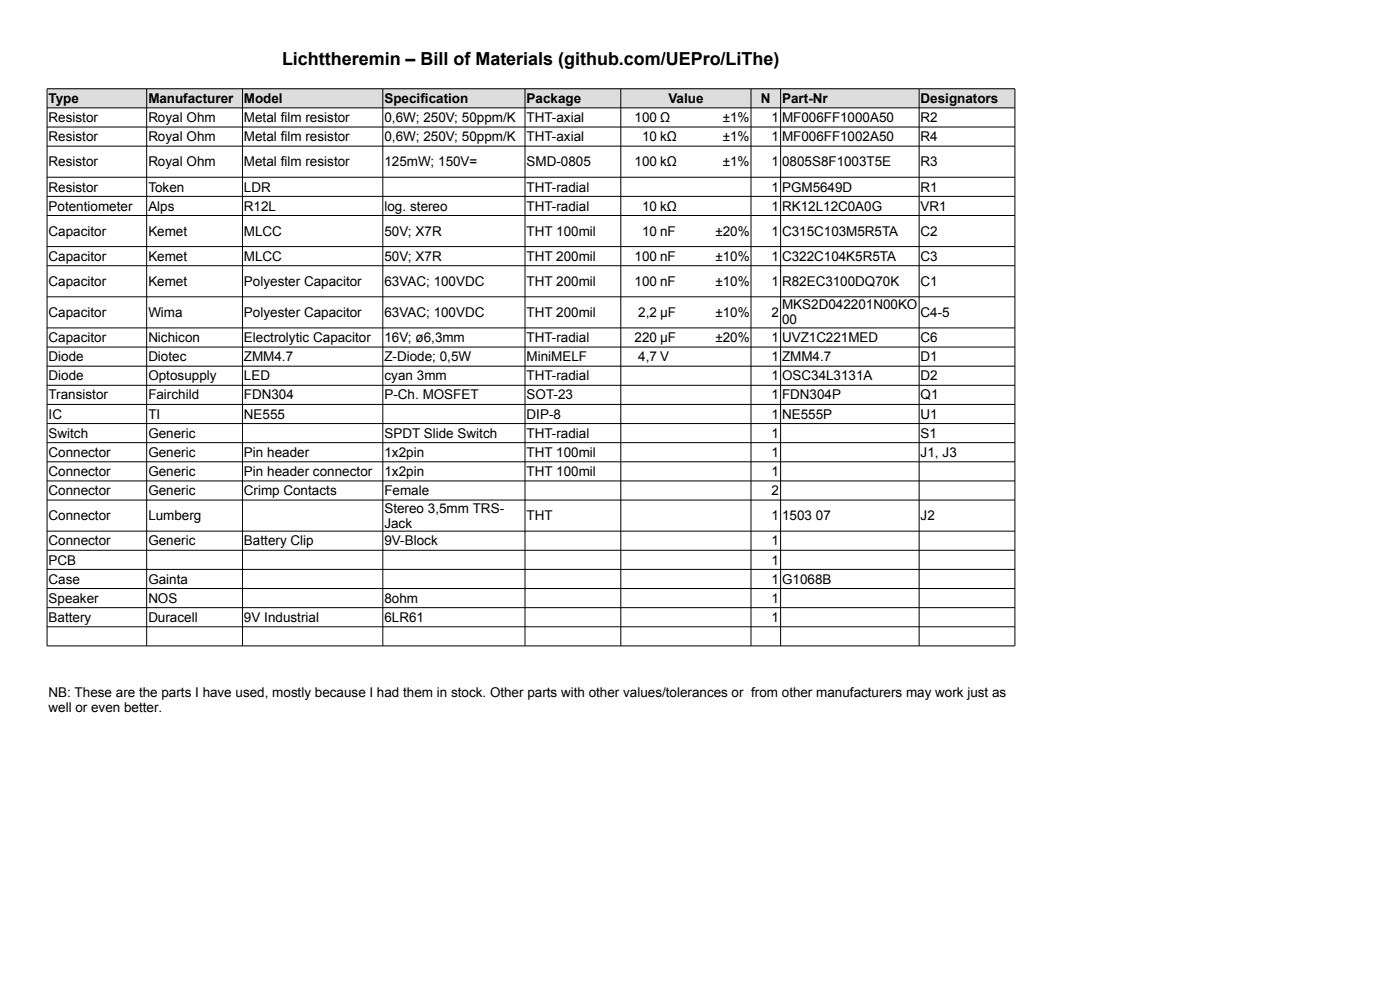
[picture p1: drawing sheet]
<svg xmlns="http://www.w3.org/2000/svg" width="297mm" height="210mm" viewBox="0 0 297 210" stroke-linecap="round" stroke-linejoin="round" font-family="sans-serif">
<defs><g id="words">
<text font-size="3.8" x="59.8" y="13.7">Lichttheremin – Bill of Materials (github.com/UEPro/LiThe)</text>
<g font-size="2.9">
<text x="10.3" y="21.9">Type</text>
<text x="31.5" y="21.9">Manufacturer</text>
<text x="51.8" y="21.9">Model</text>
<text x="81.6" y="21.9">Specification</text>
<text x="111.7" y="21.9">Package</text>
<text x="141.8" y="21.9">Value</text>
<text x="161.4" y="21.9">N</text>
<text x="165.9" y="21.9">Part-Nr</text>
<text x="195.3" y="21.9">Designators</text>
<text x="10.3" y="25.9">Resistor</text>
<text x="10.3" y="30">Resistor</text>
<text x="31.5" y="25.9">Royal Ohm</text>
<text x="31.5" y="30">Royal Ohm</text>
<text x="51.8" y="25.9">Metal film resistor</text>
<text x="51.8" y="30">Metal film resistor</text>
<text x="81.6" y="25.9">0,6W; 250V; 50ppm/K</text>
<text x="81.6" y="30">0,6W; 250V; 50ppm/K</text>
<text x="111.7" y="25.9">THT-axial</text>
<text x="111.7" y="30">THT-axial</text>
<text x="134.6" y="25.9">100 Ω</text>
<text x="136.2" y="30">10 kΩ</text>
<text x="153.3" y="25.9">±1%</text>
<text x="153.3" y="30">±1%</text>
<text x="163.7" y="25.9">1</text>
<text x="163.7" y="30">1</text>
<text x="165.9" y="25.9">MF006FF1000A50</text>
<text x="165.9" y="30">MF006FF1002A50</text>
<text x="195.3" y="25.9">R2</text>
<text x="195.3" y="30">R4</text>
<text x="10.3" y="35.3">Resistor</text>
<text x="31.5" y="35.3">Royal Ohm</text>
<text x="51.8" y="35.3">Metal film resistor</text>
<text x="81.6" y="35.3">125mW; 150V=</text>
<text x="111.7" y="35.3">SMD-0805</text>
<text x="134.6" y="35.3">100 kΩ</text>
<text x="153.3" y="35.3">±1%</text>
<text x="163.7" y="35.3">1</text>
<text x="165.9" y="35.3">0805S8F1003T5E</text>
<text x="195.3" y="35.3">R3</text>
<text x="10.3" y="40.6">Resistor</text>
<text x="31.5" y="40.6">Token</text>
<text x="51.8" y="40.6">LDR</text>
<text x="111.7" y="40.6">THT-radial</text>
<text x="163.7" y="40.6">1</text>
<text x="165.9" y="40.6">PGM5649D</text>
<text x="195.3" y="40.6">R1</text>
<text x="10.3" y="44.7">Potentiometer</text>
<text x="31.5" y="44.7">Alps</text>
<text x="51.8" y="44.7">R12L</text>
<text x="81.6" y="44.7">log. stereo</text>
<text x="111.7" y="44.7">THT-radial</text>
<text x="136.2" y="44.7">10 kΩ</text>
<text x="163.7" y="44.7">1</text>
<text x="165.9" y="44.7">RK12L12C0A0G</text>
<text x="195.3" y="44.7">VR1</text>
<text x="10.3" y="50">Capacitor</text>
<text x="31.5" y="50">Kemet</text>
<text x="51.8" y="50">MLCC</text>
<text x="81.6" y="50">50V; X7R</text>
<text x="111.7" y="50">THT 100mil</text>
<text x="136.2" y="50">10 nF</text>
<text x="151.8" y="50">±20%</text>
<text x="163.7" y="50">1</text>
<text x="165.9" y="50">C315C103M5R5TA</text>
<text x="195.3" y="50">C2</text>
<text x="10.3" y="55.3">Capacitor</text>
<text x="31.5" y="55.3">Kemet</text>
<text x="51.8" y="55.3">MLCC</text>
<text x="81.6" y="55.3">50V; X7R</text>
<text x="111.7" y="55.3">THT 200mil</text>
<text x="134.6" y="55.3">100 nF</text>
<text x="151.8" y="55.3">±10%</text>
<text x="163.7" y="55.3">1</text>
<text x="165.9" y="55.3">C322C104K5R5TA</text>
<text x="195.3" y="55.3">C3</text>
<text x="10.3" y="60.6">Capacitor</text>
<text x="31.5" y="60.6">Kemet</text>
<text x="51.8" y="60.6">Polyester Capacitor</text>
<text x="81.6" y="60.6">63VAC; 100VDC</text>
<text x="111.7" y="60.6">THT 200mil</text>
<text x="134.6" y="60.6">100 nF</text>
<text x="151.8" y="60.6">±10%</text>
<text x="163.7" y="60.6">1</text>
<text x="165.9" y="60.6">R82EC3100DQ70K</text>
<text x="165.9" y="65.6">MKS2D042201N00KO</text>
<text x="195.3" y="60.6">C1</text>
<text x="10.3" y="67.2">Capacitor</text>
<text x="31.5" y="67.2">Wima</text>
<text x="51.8" y="67.2">Polyester Capacitor</text>
<text x="81.6" y="67.2">63VAC; 100VDC</text>
<text x="111.7" y="67.2">THT 200mil</text>
<text x="135.4" y="67.2">2,2 µF</text>
<text x="151.8" y="67.2">±10%</text>
<text x="163.7" y="67.2">2</text>
<text x="165.9" y="68.8">00</text>
<text x="195.3" y="67.2">C4-5</text>
<text x="10.3" y="72.6">Capacitor</text>
<text x="10.3" y="76.6">Diode</text>
<text x="31.5" y="72.6">Nichicon</text>
<text x="31.5" y="76.6">Diotec</text>
<text x="51.8" y="72.6">Electrolytic Capacitor</text>
<text x="51.8" y="76.6">ZMM4.7</text>
<text x="81.6" y="72.6">16V; ø6,3mm</text>
<text x="81.6" y="76.6">Z-Diode; 0,5W</text>
<text x="111.7" y="72.6">THT-radial</text>
<text x="111.7" y="76.6">MiniMELF</text>
<text x="134.6" y="72.6">220 µF</text>
<text x="135.4" y="76.6">4,7 V</text>
<text x="151.8" y="72.6">±20%</text>
<text x="163.7" y="72.6">1</text>
<text x="163.7" y="76.6">1</text>
<text x="165.9" y="72.6">UVZ1C221MED</text>
<text x="165.9" y="76.6">ZMM4.7</text>
<text x="195.3" y="72.6">C6</text>
<text x="195.3" y="76.6">D1</text>
<text x="10.3" y="80.7">Diode</text>
<text x="31.5" y="80.7">Optosupply</text>
<text x="51.8" y="80.7">LED</text>
<text x="81.6" y="80.7">cyan 3mm</text>
<text x="111.7" y="80.7">THT-radial</text>
<text x="163.7" y="80.7">1</text>
<text x="165.9" y="80.7">OSC34L3131A</text>
<text x="195.3" y="80.7">D2</text>
<text x="10.3" y="84.7">Transistor</text>
<text x="10.3" y="88.8">IC</text>
<text x="31.5" y="84.7">Fairchild</text>
<text x="31.5" y="88.8">TI</text>
<text x="51.8" y="84.7">FDN304</text>
<text x="51.8" y="88.8">NE555</text>
<text x="81.6" y="84.7">P-Ch. MOSFET</text>
<text x="111.7" y="84.7">SOT-23</text>
<text x="111.7" y="88.8">DIP-8</text>
<text x="163.7" y="84.7">1</text>
<text x="163.7" y="88.8">1</text>
<text x="165.9" y="84.7">FDN304P</text>
<text x="165.9" y="88.8">NE555P</text>
<text x="195.3" y="84.7">Q1</text>
<text x="195.3" y="88.8">U1</text>
<text x="10.3" y="92.9">Switch</text>
<text x="31.5" y="92.9">Generic</text>
<text x="81.6" y="92.9">SPDT Slide Switch</text>
<text x="111.7" y="92.9">THT-radial</text>
<text x="163.7" y="92.9">1</text>
<text x="195.3" y="92.9">S1</text>
<text x="10.3" y="96.9">Connector</text>
<text x="10.3" y="101">Connector</text>
<text x="31.5" y="96.9">Generic</text>
<text x="31.5" y="101">Generic</text>
<text x="51.8" y="96.9">Pin header</text>
<text x="51.8" y="101">Pin header connector</text>
<text x="81.6" y="96.9">1x2pin</text>
<text x="81.6" y="101">1x2pin</text>
<text x="111.7" y="96.9">THT 100mil</text>
<text x="111.7" y="101">THT 100mil</text>
<text x="163.7" y="96.9">1</text>
<text x="163.7" y="101">1</text>
<text x="195.3" y="96.9">J1, J3</text>
<text x="10.3" y="105">Connector</text>
<text x="31.5" y="105">Generic</text>
<text x="51.8" y="105">Crimp Contacts</text>
<text x="81.6" y="105">Female</text>
<text x="163.7" y="105">2</text>
<text x="10.3" y="110.3">Connector</text>
<text x="31.5" y="110.3">Lumberg</text>
<text x="81.6" y="108.8">Stereo 3,5mm TRS-</text>
<text x="81.6" y="111.9">Jack</text>
<text x="111.7" y="110.3">THT</text>
<text x="163.7" y="110.3">1</text>
<text x="165.9" y="110.3">1503 07</text>
<text x="195.3" y="110.3">J2</text>
<text x="10.3" y="115.7">Connector</text>
<text x="10.3" y="119.8">PCB</text>
<text x="31.5" y="115.7">Generic</text>
<text x="51.8" y="115.7">Battery Clip</text>
<text x="81.6" y="115.7">9V-Block</text>
<text x="163.7" y="115.7">1</text>
<text x="163.7" y="119.8">1</text>
<text x="10.3" y="123.8">Case</text>
<text x="31.5" y="123.8">Gainta</text>
<text x="163.7" y="123.8">1</text>
<text x="165.9" y="123.8">G1068B</text>
<text x="10.3" y="127.9">Speaker</text>
<text x="10.3" y="131.9">Battery</text>
<text x="31.5" y="127.9">NOS</text>
<text x="31.5" y="131.9">Duracell</text>
<text x="51.8" y="131.9">9V Industrial</text>
<text x="81.6" y="127.9">8ohm</text>
<text x="81.6" y="131.9">6LR61</text>
<text x="163.7" y="127.9">1</text>
<text x="163.7" y="131.9">1</text>
<text x="10.3" y="147.8">NB: These are the parts I have used, mostly because I had them in stock. Other parts with other values/tolerances or from other manufacturers may work just as</text>
<text x="10.3" y="151">well or even better.</text>
</g>
</g></defs>
<path d="M10 18.8h184.9v4.1h-184.9z" fill-rule="evenodd" fill="#ddd"/>
<path d="M194.9 18.8v4.1" fill="none" stroke="#ddd" stroke-width=".21"/>
<path d="M194.9 18.8h20.4v4.1h-20.4z" fill-rule="evenodd" fill="#ddd"/>
<g fill="none" stroke="#000" stroke-width=".21">
<path d="M10 18.8h205.3v118.2h-205.3zM31.1 18.8v118.2M51.4 18.8v118.2M81.2 18.8v118.2M111.4 18.8v118.2M131.7 18.8v118.2M159.3 18.8v118.2M165.6 18.8v118.2M195 18.8v118.2M10 22.9h205.3M10 26.9h205.3M10 31h205.3"/>
<path d="M10 37.6h205.3M10 41.7h205.3M10 45.7h205.3M10 52.3h205.3M10 56.4h205.3M10 63h205.3M10 69.6h205.3M10 73.6h205.3M10 77.7h205.3M10 81.7h205.3M10 85.8h205.3M10 89.8h205.3"/>
<path d="M10 93.9h205.3M10 98h205.3M10 102h205.3M10 106.1h205.3M10 112.7h205.3M10 116.7h205.3M10 120.8h205.3M10 124.8h205.3M10 128.9h205.3M10 133h205.3"/>
</g>
<use href="#words"/>
</svg>
